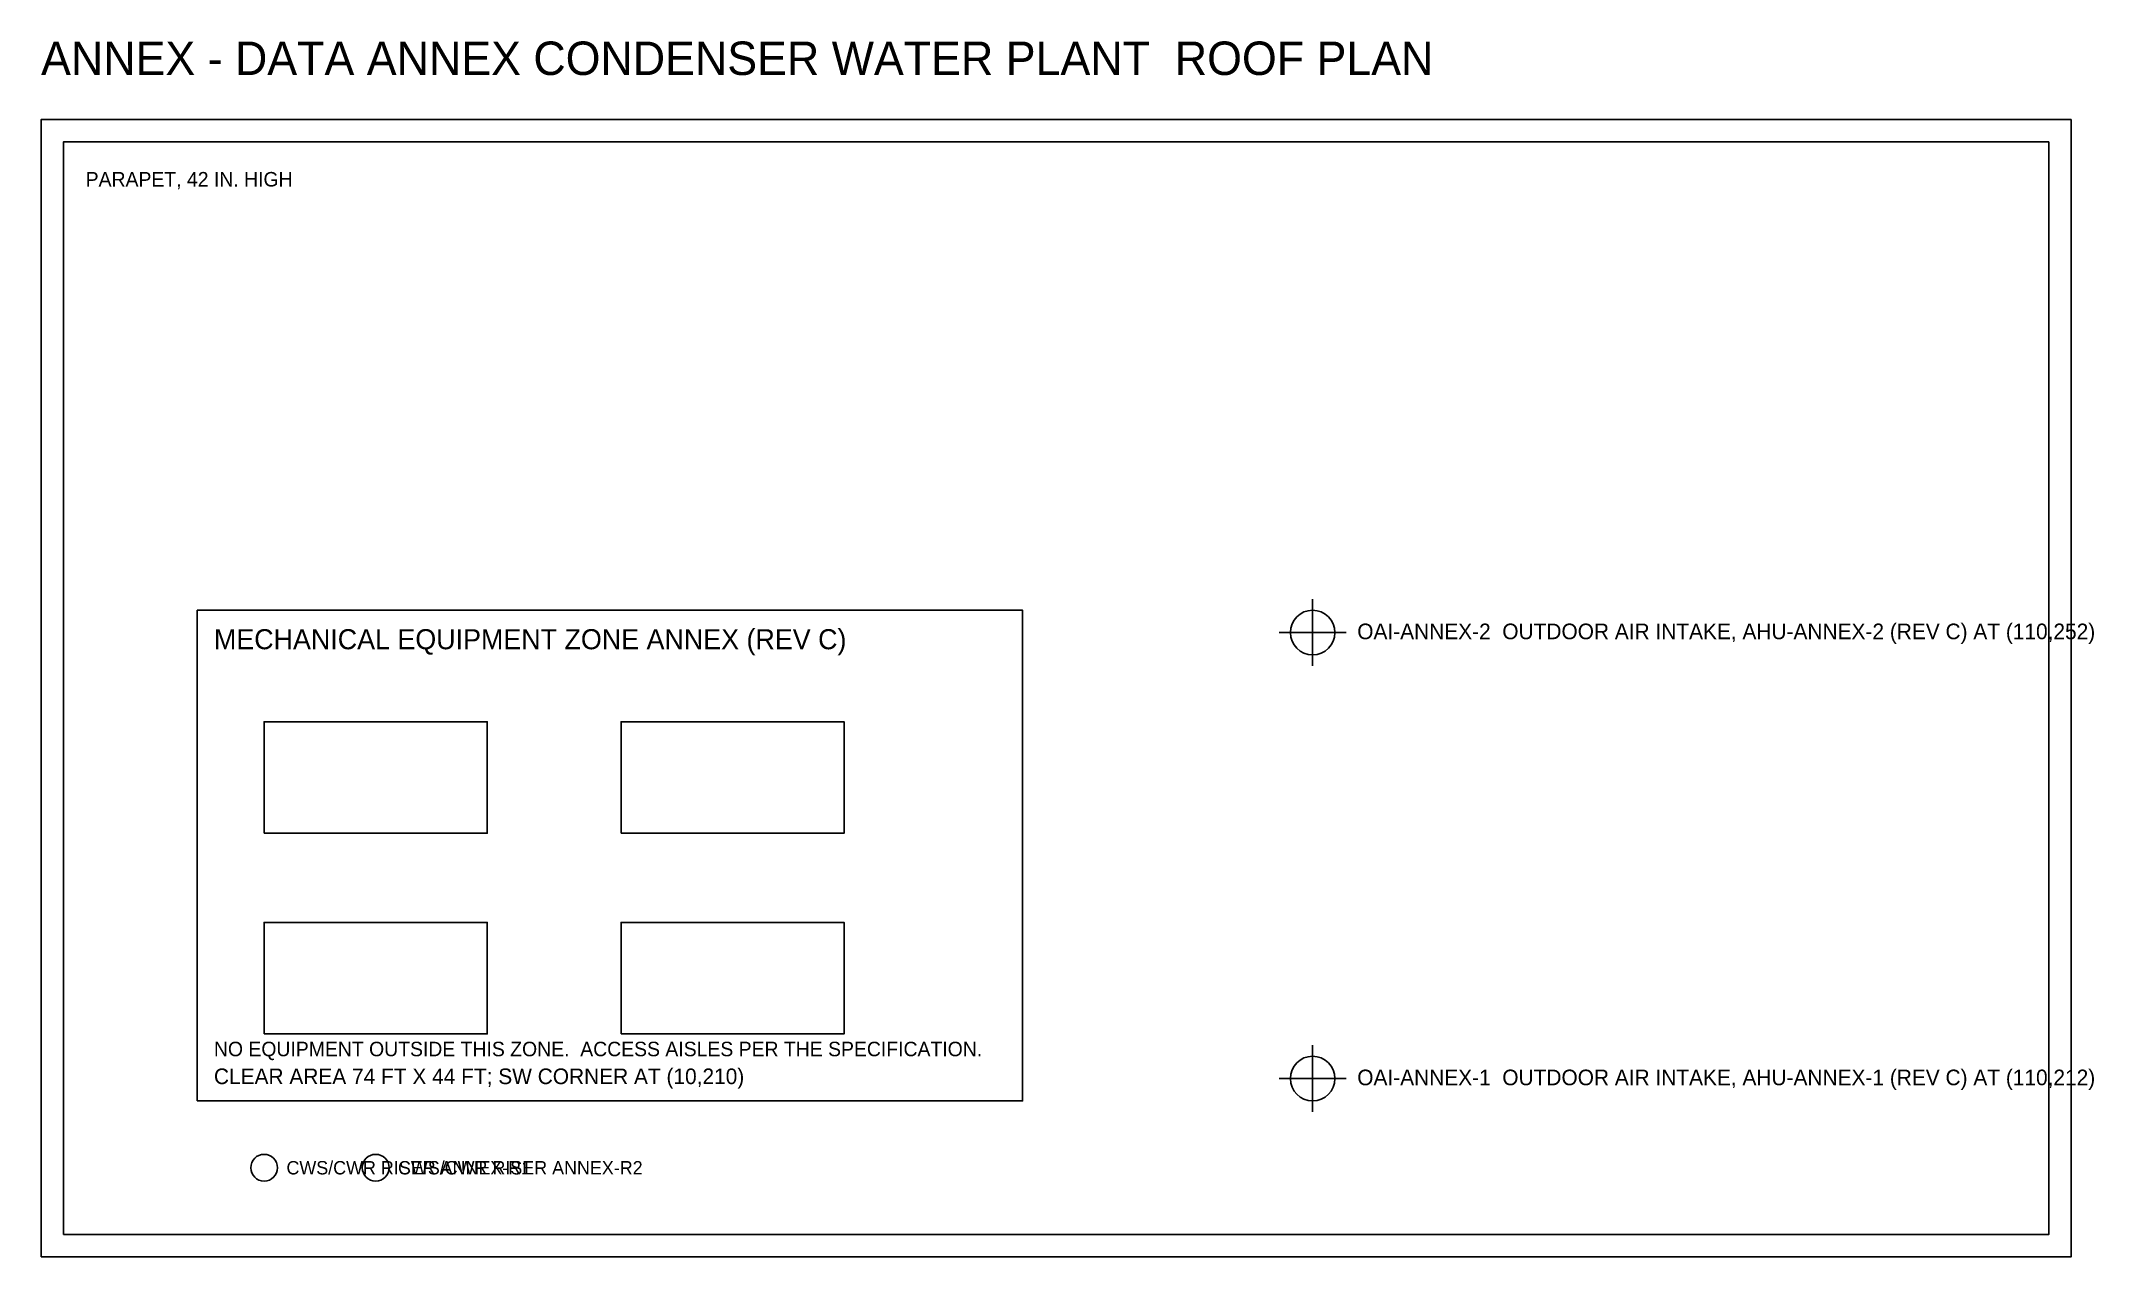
# Model space of a CAD drawing. Header units: feet. Extents: x -10 to 180, y -70 to 507.
# Drawn here: x -4 to 180, y 196 to 305 of the extents above; entities that cross this region are included whole.
import ezdxf

# ---------------------------------------------------------------- set-up
doc = ezdxf.new("R2010")
doc.units = ezdxf.units.FT
for name, color, linetype in [('A-ROOF-OTLN', 8, 'Continuous'), ('A-ROOF-PRPT', 8, 'Continuous'), ('G-ANNO', 7, 'Continuous'), ('M-CTWR-PLAN', 3, 'Continuous'), ('M-CWTR-RISR', 5, 'Continuous'), ('M-EQPM-INTK', 1, 'Continuous'), ('M-EQPM-ZONE', 3, 'Continuous')]:
    doc.layers.add(name, color=color, linetype=linetype)

msp = doc.modelspace()

# ---------------------------------------------------------------- linework, layer by layer
at = {"layer": 'A-ROOF-OTLN'}
msp.add_lwpolyline([(-4, 196), (178, 196), (178, 298), (-4, 298)], close=True, dxfattribs=at)
at = {"layer": 'A-ROOF-PRPT'}
msp.add_lwpolyline([(-2, 198), (176, 198), (176, 296), (-2, 296)], close=True, dxfattribs=at)
at = {"layer": 'M-CTWR-PLAN'}
for points in [[(16, 234), (36, 234), (36, 244), (16, 244)], [(48, 234), (68, 234), (68, 244), (48, 244)], [(16, 216), (36, 216), (36, 226), (16, 226)], [(48, 216), (68, 216), (68, 226), (48, 226)]]:
    msp.add_lwpolyline(points, close=True, dxfattribs=at)
at = {"layer": 'M-CWTR-RISR'}
for centre in [(16, 204), (26, 204)]:
    msp.add_circle(centre, 1.2, dxfattribs=at)
at = {"layer": 'M-EQPM-INTK'}
for p, q in [((110, 249), (110, 255)), ((107, 252), (113, 252)), ((110, 209), (110, 215)), ((107, 212), (113, 212))]:
    msp.add_line(p, q, dxfattribs=at)
for centre in [(110, 252), (110, 212)]:
    msp.add_circle(centre, 2, dxfattribs=at)
at = {"layer": 'M-EQPM-ZONE'}
msp.add_lwpolyline([(10, 210), (84, 210), (84, 254), (10, 254)], close=True, dxfattribs=at)

# ---------------------------------------------------------------- texts
at = {"layer": 'G-ANNO'}
for s, height, p in [('ANNEX - DATA ANNEX CONDENSER WATER PLANT  ROOF PLAN', 3, (-4, 302)), ('PARAPET, 42 IN. HIGH', 1.3, (0, 292))]:
    msp.add_text(s, height=height, dxfattribs=at).set_placement(p)
at = {"layer": 'M-CWTR-RISR'}
for s, p in [('CWS/CWR RISER ANNEX-R1', (18, 203.4)), ('CWS/CWR RISER ANNEX-R2', (28, 203.4))]:
    msp.add_text(s, height=1.2, dxfattribs=at).set_placement(p)
at = {"layer": 'M-EQPM-INTK'}
for s, p in [('OAI-ANNEX-2  OUTDOOR AIR INTAKE, AHU-ANNEX-2 (REV C) AT (110,252)', (114, 251.4)), ('OAI-ANNEX-1  OUTDOOR AIR INTAKE, AHU-ANNEX-1 (REV C) AT (110,212)', (114, 211.4))]:
    msp.add_text(s, height=1.4, dxfattribs=at).set_placement(p)
at = {"layer": 'M-EQPM-ZONE'}
for s, height, p in [('MECHANICAL EQUIPMENT ZONE ANNEX (REV C)', 1.8, (11.5, 250.5)), ('NO EQUIPMENT OUTSIDE THIS ZONE.  ACCESS AISLES PER THE SPECIFICATION.', 1.3, (11.5, 214)), ('CLEAR AREA 74 FT X 44 FT; SW CORNER AT (10,210)', 1.4, (11.5, 211.5))]:
    msp.add_text(s, height=height, dxfattribs=at).set_placement(p)

doc.saveas('drawing.dxf')
